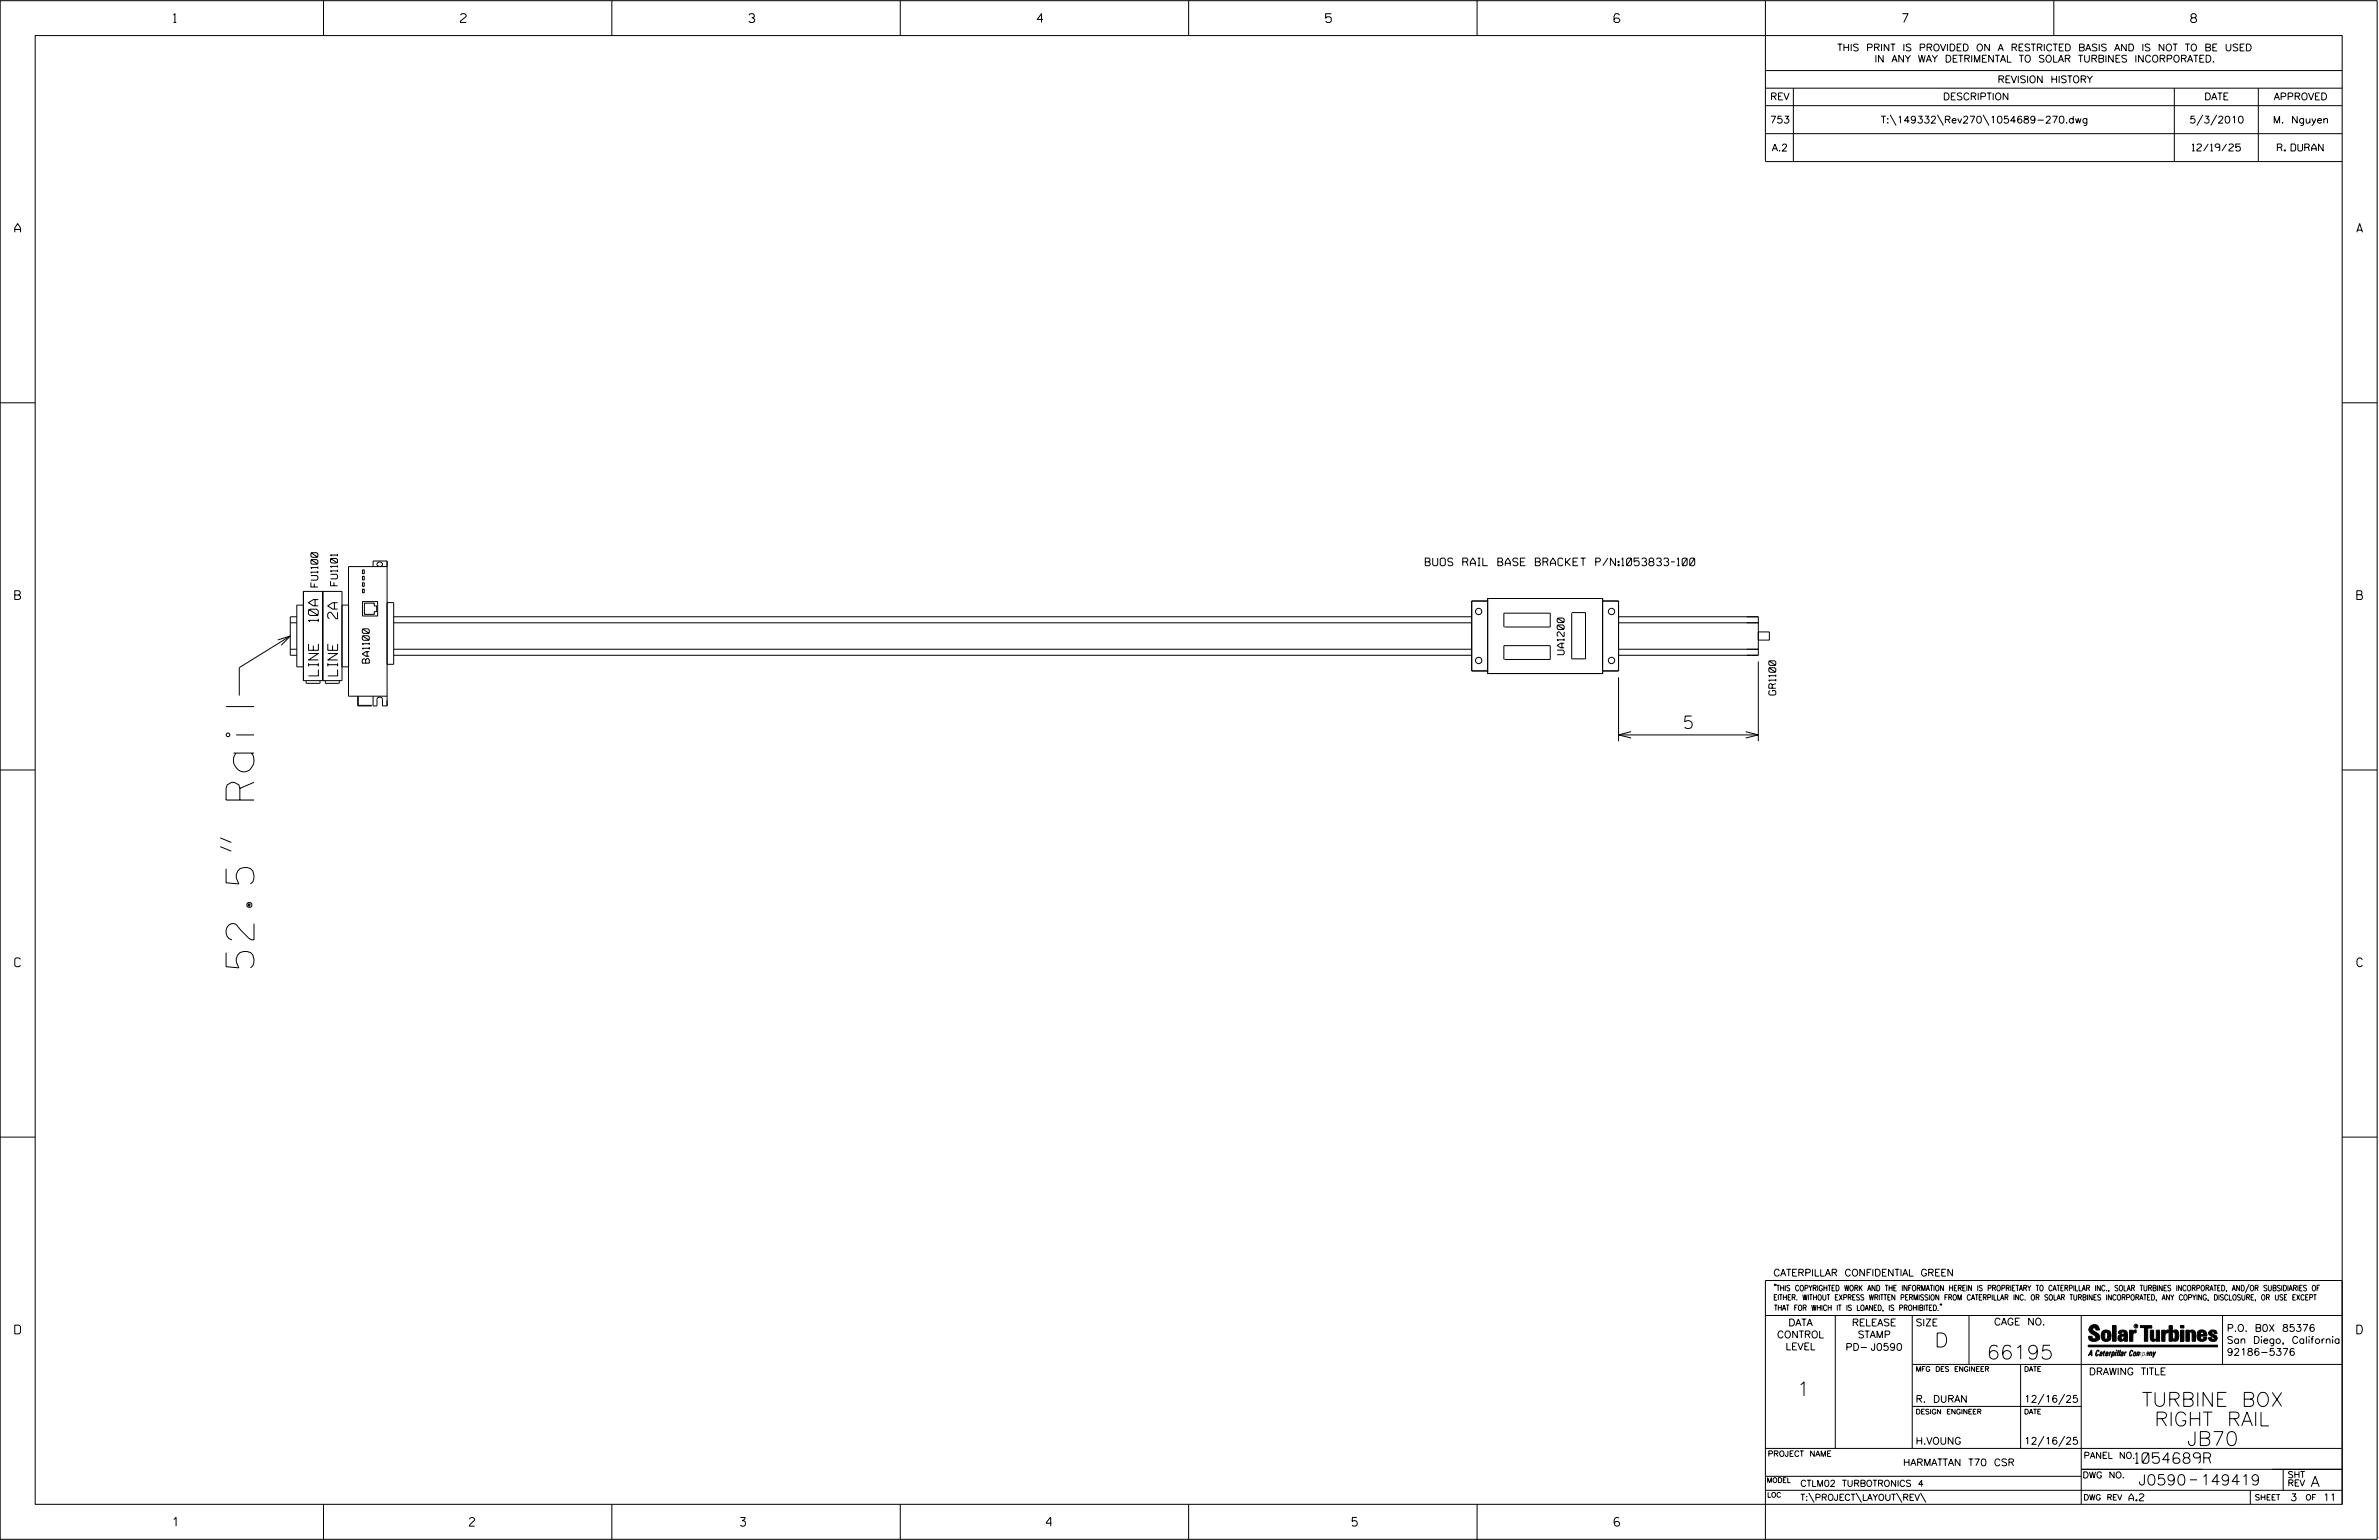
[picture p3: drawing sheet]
<svg xmlns="http://www.w3.org/2000/svg" width="864mm" height="559mm" viewBox="0 0 864 559" stroke-linecap="round" stroke-linejoin="round" font-family="sans-serif">
<defs><g id="words">
<text font-size="10.2" x="92.2" y="351.2" transform="rotate(-90 92.2 351.2)">52.5&quot; Rail</text>
<g font-size="5.1">
<text x="702.3" y="488.8">D</text>
<text x="721.2" y="493.2">66195</text>
<text x="652.2" y="506.5">1</text>
<text x="777.5" y="510.3">TURBINE BOX</text>
<text x="782.1" y="517.4">RIGHT RAIL</text>
<text x="793.9" y="524.5">JB70</text>
</g>
<text font-size="4.6" x="611.6" y="264.4">5</text>
<g font-size="3.8">
<text x="775.1" y="531">1054689R</text>
<text x="776.3" y="538.9">J0590</text>
<text x="798.8" y="538.9">149419</text>
<text x="838.8" y="539.5">A</text>
</g>
<g font-size="3.6">
<text x="115.5" y="225.7" transform="rotate(-90 115.5 225.7)">10A</text>
<text x="122.5" y="224.5" transform="rotate(-90 122.5 224.5)">2A</text>
<text x="115.6" y="245.3" transform="rotate(-90 115.6 245.3)">LINE</text>
<text x="122.5" y="245.3" transform="rotate(-90 122.5 245.3)">LINE</text>
</g>
<g font-size="3.2">
<text x="63" y="8.2">1</text>
<text x="167.2" y="8.2">2</text>
<text x="271.8" y="8.2">3</text>
<text x="376.5" y="8.2">4</text>
<text x="481.2" y="8.2">5</text>
<text x="690.6" y="8.2">7</text>
<text x="795.3" y="8.2">8</text>
<text x="5.4" y="84.3">A</text>
<text x="855.5" y="84.3">A</text>
<text x="5.4" y="217.5">B</text>
<text x="855.6" y="217.5">B</text>
<text x="5.4" y="350.8">C</text>
<text x="855.6" y="350.8">C</text>
<text x="5.4" y="484">D</text>
<text x="855.6" y="484">D</text>
<text x="62.8" y="553.8">1</text>
<text x="170.4" y="553.8">2</text>
<text x="268.8" y="553.8">3</text>
<text x="379.8" y="553.8">4</text>
<text x="490.8" y="553.8">5</text>
<text x="585.9" y="553.8">6</text>
</g>
<text font-size="2.8" x="517.4" y="205.3">BUOS RAIL BASE BRACKET P/N:1053833-100</text>
<g font-size="2.5">
<text x="666.9" y="18.5">THIS PRINT IS PROVIDED ON A RESTRICTED BASIS AND IS NOT TO BE USED</text>
<text x="680.5" y="22.6">IN ANY WAY DETRIMENTAL TO SOLAR TURBINES INCORPORATED.</text>
<text x="725.1" y="30">REVISION HISTORY</text>
<text x="642.6" y="36.3">REV</text>
<text x="705.3" y="36.3">DESCRIPTION</text>
<text x="800.2" y="36.3">DATE</text>
<text x="825.4" y="36.3">APPROVED</text>
<text x="642.5" y="44.7">753</text>
<text x="682.8" y="44.7">T:\149332\Rev270\1054689-270.dwg</text>
<text x="794.8" y="44.7">5/3/2010</text>
<text x="825.1" y="44.7">M. Nguyen</text>
<text x="643.2" y="54.8">A.2</text>
<text x="795.8" y="54.8">12/19/25</text>
<text x="826.7" y="54.8">R. DURAN</text>
<text x="115.4" y="213" transform="rotate(-90 115.4 213)">FU1100</text>
<text x="122.5" y="212.6" transform="rotate(-90 122.5 212.6)">FU1101</text>
<text x="567.8" y="237.6" transform="rotate(-90 567.8 237.6)">UA1200</text>
<text x="134.1" y="240.6" transform="rotate(-90 134.1 240.6)">BA1100</text>
<text x="644.6" y="252.2" transform="rotate(-90 644.6 252.2)">GR1100</text>
<text x="643.8" y="463">CATERPILLAR CONFIDENTIAL GREEN</text>
<text x="645.1" y="485.5">CONTROL</text>
<text x="649.2" y="481.1">DATA</text>
<text x="672.3" y="481.1">RELEASE</text>
<text x="674.4" y="485.5">STAMP</text>
<text x="695.4" y="481.1">SIZE</text>
<text x="723.8" y="480.8">CAGE NO.</text>
<text x="808.4" y="483.1">P.O. B0X 85376</text>
<text x="648.2" y="489.8">LEVEL</text>
<text x="669.9" y="490">PD- J0590</text>
<text x="808.4" y="487.5">San Diego, California</text>
<text x="808.4" y="491.8">92186-5376</text>
<text x="758.3" y="498.9">DRAWING TITLE</text>
<text x="695.4" y="508.9">R. DURAN</text>
<text x="734.8" y="508.9">12/16/25</text>
<text x="695.4" y="524.1">H.VOUNG</text>
<text x="734.8" y="524.1">12/16/25</text>
<text x="690.8" y="531.9">HARMATTAN T70 CSR</text>
<text x="772.8" y="544.6">A.2</text>
<text x="831.4" y="544.6">3</text>
<text x="843.3" y="544.6">11</text>
</g>
<g font-size="2.3">
<text x="756.4" y="529.2">PANEL NO.</text>
<text x="653.5" y="539.4">CTLM02 TURBOTRONICS 4</text>
<text x="756" y="536.3">DWG NO.</text>
<text x="830.4" y="539.3">REV</text>
<text x="830.4" y="536.2">SHT</text>
<text x="653.5" y="544.5">T:\PROJECT\LAYOUT\REV\</text>
</g>
<g font-size="2">
<text x="643.8" y="468.4">&quot;THIS COPYRIGHTED WORK AND THE INFORMATION HEREIN IS PROPRIETARY TO CATERPILLAR INC., SOLAR TURBINES INCORPORATED, AND/OR SUBSIDIARIES OF</text>
<text x="643.8" y="471.8">EITHER. WITHOUT EXPRESS WRITTEN PERMISSION FROM CATERPILLAR INC. OR SOLAR TURBINES INCORPORATED, ANY COPYING, DISCLOSURE, OR USE EXCEPT</text>
<text x="644" y="475.6">THAT FOR WHICH IT IS LOANED, IS PROHIBITED.&quot;</text>
<text x="641.7" y="528.5">PROJECT NAME</text>
<text x="756.3" y="544.3">DWG REV</text>
<text x="818.5" y="544.3">SHEET</text>
<text x="836.9" y="544.3">OF</text>
</g>
<g font-size="1.8">
<text x="695.4" y="497.6">MFG DES ENGINEER</text>
<text x="734.8" y="497.6">DATE</text>
<text x="695.4" y="513.1">DESIGN ENGINEER</text>
<text x="734.8" y="513.1">DATE</text>
<text x="641.3" y="538">MODEL</text>
<text x="641.5" y="543.3">LOC</text>
</g>
<text font-size=".9" x="775.1" y="481.7">R</text>
</g></defs>
<g fill="none" stroke="#000" stroke-width=".36">
<path d="M.1 .2h862.8v558.4h-862.8zM12.8 12.9h837.4v533h-837.4zM117.4 .2v12.7M222.1 .2v12.7M326.8 .2v12.7M431.5 .2v12.7M536.2 .2v12.7M587.9 5.5l-.5-.5h-1l-.5 1v1.7l.5 .4h1l.6-.4v-.6l-.6-.5h-1l-.5 .5M640.9 .2v58.4h209.3M745.6 .2v12.7M640.9 25.6h209.3M640.9 32h209.3"/>
<path d="M640.9 38.3h209.3M651 32v26.6M789.3 32v26.6M819.8 32v26.6M640.9 48.5h209.3M686.2 41.7l2.1 3.8M703.3 41.7l2.2 3.8M719.9 41.7l2.1 3.8M799.6 41.7l-2.1 3.8M804.7 41.7l-2.2 3.8M.1 146.2h12.7M850.2 146.2h12.7"/>
<path d="M110.1 219.6h-2.4v22.4h2.4M110.1 214.6h14v32.4h-14zM117.2 214.6v32.4M124.1 219.6h2.4M131.6 213.8h.6v1.3h-.6zM131.6 211.5h.6v1.3h-.6zM131.6 209.1h.6v1.3h-.6zM131.6 206.8h.6v1.3h-.6zM131.6 218.3h5.5v5.2h-5.5zM135.4 205.6v-2h5.1v52.6h-1.6v-2.4a1.02 1.02 0 0 0-1.1-.9 1.02 1.02 0 0 0-1 .9v2.4h-1.4v-3.6M140.5 218.7h2.4v22.4h-2.4M140.5 205.6h-14v47h14"/>
<path d="M540 217.2h41.8v27.2h-41.8zM540 218.1h-5.8v25.4h5.8M581.8 218.1h5.8v25.4h-5.8M100.9 232.2l4.5-1.4-3.3 3.3M105.4 235.6h2.3M105.4 226h2.3M105.4 230.8l-18.5 11.5v10.1M107.7 223.8h-2.3v14h2.3M132.3 221.9v1h3.6v-1h.8v-2h-.8v-1h-3.6v4M142.9 235.6h391.3M142.9 237.8h391.3M142.9 223.8h391.3"/>
<path d="M142.9 226h391.3M545.9 227.5v-5h16.9v5h-16.7M545.9 239.3v-5h16.9v5h-16.7M570.5 222.3h5.1v16.8h-5.1v-16.6M587.6 223.8h50.7v14h-50.7M587.6 235.6h50.7M587.6 226h50.7M638.3 229.3h4v3h-4M111.1 247l.2 1h4.7l.2-1M118.1 247l.2 1h4.6l.3-1M124.1 242h2.4M129.9 252.6v3.6h5v-.3"/>
<path d="M130 252.6v3.3h4.9M587.6 245.7v23.3M638.3 240v29M.1 279.4h12.7M587.6 266.7h50.7M592.1 265.5l-4.5 1.2 4.5 1.1M633.7 265.5l4.6 1.2-4.6 1.1M850.2 279.4h12.7M79.9 307.2l4.1 1.7M79.9 304l4.1 1.7M.1 412.6h12.7M850.2 412.6h12.7"/>
<path d="M640.9 477.3h209.3M644.2 466.1l-.1 .4M644.7 466.1l-.2 .4M666.2 477.3v48.3M694.2 477.3v48.3M704.4 473.3l-.1 .4M704.8 473.3l-.1 .4M714.8 477.3v17.8M755.5 477.3v68.6M806.8 477.3v17.8M816.5 466l-1.4 3.1M850.2 464.6h-209.3v94"/>
<path d="M850.2 464.8v81.1M694.2 495.1h156M733.5 495.1v30.5M758.6 481.4a2.02 2.02 0 0 1 3.1-.1l.5 1.3h-1.3l-.2-.6-.4-.2-.6 .1-.1 .4 .4 .7a2.46 2.46 0 0 1 2.2 2.9 2.83 2.83 0 0 1-3.8 .3l-.3-1.3h1.3l.2 .7 .6 .3 .5-.2 .2-.5-.4-.6-1.9-1.2-.4-.9zM759.2 491.3h-.7l.7-1.2v1.9h.2l-.1-2.1-1.3 2.1 .5-.5h.7M761.3 490l.3-.2 .4 .3-.1 .3-.3-.4-.4 .3-.3 1.6h.4l.4-.5-.3 .6-.4 .1-.3-.4zM762.6 490.6l.5-.1-.1 1.4h-.9a.74 .74 0 0 1 .9-.8l-.3 .7-.5 .1 .2-.5 .6-.2v-.5l-.7 .2zM763 483.2a2.17 2.17 0 0 1 3.1 0l.3 1.4-.3 1.5a2.17 2.17 0 0 1-3.1 0l-.3-1.5zM763.6 490.5l.4-.4 .2 .6h-.3l-.3 .9 .2 .4-.3-.1zM764.1 483.7l.5-.4 .4 .3v2.2l-.4 .2-.5-.2zM764.6 491.1l.6 .2v-.7l-.4-.1-.4 .6-.1 .8h.6M764.6 491.1l-.1 .8h.4"/>
<path d="M764.6 482.6v.8M764.8 490.7l.4 .1v.3h-.6zM765 491.5l-.1 .4zM766 490.5l-.5 1.5zM766 490.8l.4-.3-.4 .4M766.9 481h1.3v5.7h-1.3zM767 490.8l.5 .1-.3 .8-.4 .2zM767.3 490.5h-.5l-.5 2M767.3 490.5a.8 .8 0 0 1 .2 1 .8 .8 0 0 1-.9 .4l-.1 .6M767.3 490.5l-.1 .2M768.1 490.5l-.4 1.5zM768.2 489.9h.3l-.1 .2h-.2z"/>
<path d="M769 489.9l-.5 2.1zM769.7 489.9l-.6 2.1zM770.1 491.4l.5-.3-.5 .8zM770.4 491.9h.1M770.6 491.1l.1-.4-.7 .2 .1-.3 .6-.1 .2 .3-.5 1.1M770.6 491.1a.74 .74 0 0 0-.8 .8h.6M771 484.8h-.7l-.3 .6 .4 .7 .5-.3 .1-2.4h-.8l-.1 .4h-1.2a1.71 1.71 0 0 1 1.8-1.3 1.71 1.71 0 0 1 1.6 1.4v2.8h-1.1l-.1-.6M771 484.2l-1.5 .1a1.41 1.41 0 0 0 0 2.4l.5 .1 1.1-.7M771.2 486.1h-.1M771.4 490.5l.1 .3 .4-.3-.9 1.5zM771.5 490.8h.1M773 482.7h1.2v.5l.5-.5 .7-.1v1h-.6l-.5 .4-.1 2.7h-1.2z"/>
<path d="M773.3 490.3l.6-.4 .4 .2-.1 .4-.3-.4a1.28 1.28 0 0 0-.5 1.8l.6-.4-.1 .4-.8 .1zM774.7 490.8l.5-.3a.88 .88 0 0 1 .2 .9 .88 .88 0 0 1-.7 .7l-.2-.2zM774.8 490.9h.5l-.3 1h-.3l-.2-.2zM775.2 490.5l-.1 .2M776.8 481h4.3v.9h-1.5v4.8h-1.3M776.8 490.6l-.8 .2v-.3l-.4 1.5 .8-1.3v1.3l.3-1.2M779.3 491.1h.4M779.6 490.5h.3l-.3 1.4M779.6 490.7h.2l-.1 .4M779.7 491.1l-.1 .4M779.7 491.1l-.4 .2M780.1 492l.4-1.5 .1 .3 .3-.3 .3 .2-.3 1.3v-1.3l-.7 1.3"/>
<path d="M780.6 482.7h1.2v2.7l.1 .4 .4 .3 .4-.7v-2.7h1.2l.1 4h-1.3v-.5l-1.1 .6-.7-.3-.3-.7zM781.6 492.5l1-2-.8 1.3-.2-1.3-.2 2M784.7 482.7h1.2v.5l.5-.5 .7-.1v1h-.5l-.6 .4-.1 2.7h-1.2zM787.4 481h1.2v2a1.4 1.4 0 0 1 2.2 .2l.1 1.4-.4 1.9-1.5 .1-.4-.5v-1l.5 .9 .5-.3v-2.1l-.5-.4-.5 .7v2.8h-1.2zM791.5 482.7h1.3v4h-1.3zM791.5 481h1.3v.9h-1.3zM793.5 482.7h1.3v.4l.7-.5 1.1 .2 .4 .6v3.3h-1.2l-.3-3.4-.7 .2v3.2h-1.3zM794.8 483.1h.1M797.7 483.2a1.92 1.92 0 0 1 2.4-.5 1.92 1.92 0 0 1 1 2.1h-2.3v.8l.6 .5 .5-.3v-.5h1.2a1.83 1.83 0 0 1-2.1 1.4 1.83 1.83 0 0 1-1.5-2.1zM798.8 484.2v.6M799.1 483.4h.6l.2 .8h-1.1zM804.6 482.9a1.84 1.84 0 0 0-2.9 .8 3.3 3.3 0 0 0 2.2 1.9l-.5 .5-.4-.3-.1-.4h-1.2l.1 .6a1.92 1.92 0 0 0 2.9 .4"/>
<path d="M804.9 483.8h-1.2l-.2-.6-.5 .1-.1 .3 .1 .3 1.8 .9M805.1 488.1h-47.1v.6h47.1M694.2 510.3h61.3M742 505.8l-2.2 3.9M749.5 505.8l-2.2 3.9M640.9 525.6h209.2M640.9 535.7h114.6M742 521.1l-2.2 3.8M749.5 521.1l-2.2 3.8M755.5 533.2h94.7M795 537h2.6M828.8 533.2v7.6"/>
<path d="M117.4 545.9v12.7M222.1 545.9v12.7M326.8 545.9v12.7M431.5 545.9v12.7M536.2 545.9v12.7M640.9 540.8h209.3M656.6 541.7l2 3.5M673.8 541.7l1.9 3.5M688.4 541.7l2 3.5M697.2 541.7l1.9 3.5M816.9 541v4.9M863.5 558h.1"/>
<circle cx="137.9" cy="204.8" r=".94"/>
<circle cx="536.8" cy="221.9" r="1.14"/>
<circle cx="536.8" cy="239.7" r="1.14"/>
<circle cx="585" cy="221.9" r="1.14"/>
<circle cx="585" cy="239.7" r="1.14"/>
<circle cx="775.4" cy="481.2" r=".69"/>
</g>
<g fill="#000">
<path d="M768.1 490.5l-.4 1.5zM768.2 489.9h.3l-.1 .2h-.2zM769 489.9l-.5 2.1zM769.7 489.9l-.6 2.1zM791.5 481h1.3v.9h-1.3zM791.5 482.7h1.3v4h-1.3zM758 488.1h47.1v.6h-47.1z"/>
<path d="M759.2 489.9l-1.2 2.1 .5-.5h.7v.5h.2zM759.2 490.1v1.2h-.7z" fill-rule="evenodd"/>
<path d="M758.6 481.4a2.02 2.02 0 0 1 3.1-.1l.5 1.3h-1.3l-.2-.6-.4-.2-.6 .1-.1 .4 .4 .7a2.46 2.46 0 0 1 2.2 2.9 2.83 2.83 0 0 1-3.8 .3l-.3-1.3h1.3l.2 .7 .6 .3 .5-.2 .2-.5-.4-.6-1.9-1.2-.4-.9z" fill-rule="evenodd"/>
<path d="M761.3 490l.3-.2 .4 .3-.1 .3-.3-.4-.4 .3-.3 1.6h.4l.4-.5-.3 .6-.4 .1-.3-.4z" fill-rule="evenodd"/>
<path d="M762.6 490.6l.5-.1-.1 1.4h-.9a.74 .74 0 0 1 .9-.8l-.6 .3-.2 .5 .5-.1 .3-.6v-.5l-.7 .2z" fill-rule="evenodd"/>
<path d="M763.6 490.5l.4-.4 .2 .6h-.3l-.3 .9 .2 .4-.3-.1z" fill-rule="evenodd"/>
<path d="M764.8 490.5l.5 .3-.1 .5h-.6l.6-.2v-.3l-.4-.1-.3 1.2h.4l.3-.4-.6 .6-.3-.2v-.4z" fill-rule="evenodd"/>
<path d="M763 483.2a2.17 2.17 0 0 1 3.1 0l.3 1.4-.3 1.5a2.17 2.17 0 0 1-3.1 0l-.3-1.5zM764.1 483.7v2.1l.5 .2 .4-.2v-2.2l-.4-.3z" fill-rule="evenodd"/>
<path d="M766 490.5v.3l.4-.1-.4 .2-.5 1.1z" fill-rule="evenodd"/>
<path d="M766.8 490.5l-.5 2 .3-.6a.71 .71 0 0 0 .9-.5 .71 .71 0 0 0-.4-.9zM767 490.8l.5 .1-.3 .8-.4 .2z" fill-rule="evenodd"/>
<path d="M766.9 481h1.3v5.7h-1.3z" fill-rule="evenodd"/>
<path d="M770.1 490.6l.6-.1 .2 .3-.4 1.2-.5 .1-.2-.5 .3-.5h.5l-.7 .5v.3l.4-.1 .4-.9-.5-.2-.2 .2z" fill-rule="evenodd"/>
<path d="M769.4 482.8l-.5 1h1.2l.1-.4h.8v.8l-1.5 .1a1.41 1.41 0 0 0 0 2.4l.5 .1 1.1-.7 .1 .6h1.1v-2.8a1.79 1.79 0 0 0-2.4-1.2zM770.3 484.8h.7l-.1 1-.5 .3-.4-.7z" fill-rule="evenodd"/>
<path d="M771.4 490.5l.1 .3 .4-.3-.9 1.5z" fill-rule="evenodd"/>
<path d="M773 482.7h1.2v.5l.5-.5 .7-.1v1h-.6l-.5 .4-.1 2.7h-1.2z" fill-rule="evenodd"/>
<path d="M773.3 490.3l.6-.4 .4 .2-.1 .4-.3-.4a1.28 1.28 0 0 0-.5 1.8l.6-.4-.3 .5h-.6z" fill-rule="evenodd"/>
<path d="M774.7 490.8l-.2 1.1h.7a.96 .96 0 0 0 0-1.4zM774.8 490.9h.5l-.1 .6-.5 .4-.2-.2z" fill-rule="evenodd"/>
<path d="M776 490.5v.3l.4-.3 .2 .3 .7-.2-.3 1.4v-1.3l-.6 1.3v-1.3l-.8 1.3z" fill-rule="evenodd"/>
<path d="M776.8 481h4.3v.9h-1.5v4.8h-1.3v-4.8h-1.5z" fill-rule="evenodd"/>
<path d="M777.9 490.5l-.5 2 .3-.6a.71 .71 0 0 0 .9-.5 .71 .71 0 0 0-.4-.9zM778.1 490.8l.3-.1 .1 .4-.5 .8-.2-.5z" fill-rule="evenodd"/>
<path d="M779.3 490.6l.6-.1-.3 1.5-.7-.1a.67 .67 0 0 1 .8-.8l-.6 .3-.1 .5 .4-.1 .4-.9-.4-.2-.3 .2z" fill-rule="evenodd"/>
<path d="M780.5 490.5l.1 .3 .3-.3 .3 .2-.3 1.3v-1.3l-.8 1.3z" fill-rule="evenodd"/>
<path d="M780.6 482.7h1.2v2.7l.1 .4 .4 .3 .4-.7v-2.7h1.2l.1 4h-1.3v-.5l-1.1 .6-.7-.3-.3-.7z" fill-rule="evenodd"/>
<path d="M781.6 490.5l.2 1.3 .8-1.3-1.2 2z" fill-rule="evenodd"/>
<path d="M784.7 482.7h1.2v.5l.5-.5 .7-.1v1h-.5l-.6 .4-.1 2.7h-1.2z" fill-rule="evenodd"/>
<path d="M787.4 481h1.2v2a1.4 1.4 0 0 1 2.2 .2l.1 1.4-.4 1.9-1.5 .1-.4-.5v-1l.5 .9 .5-.3v-2.1l-.5-.4-.5 .7v2.8h-1.2z" fill-rule="evenodd"/>
<path d="M793.5 482.7h1.3v.4a1.29 1.29 0 0 1 2.2 .3v3.3h-1.2l-.3-3.4-.7 .2v3.2h-1.3z" fill-rule="evenodd"/>
<path d="M797.7 483.2a1.92 1.92 0 0 1 2.4-.5 1.92 1.92 0 0 1 1 2.1h-2.3v.8l.6 .5 .5-.3v-.5h1.2a1.83 1.83 0 0 1-2.1 1.4 1.83 1.83 0 0 1-1.5-2.1zM799.1 483.4l-.3 .8h1.1l-.2-.8z" fill-rule="evenodd"/>
<path d="M801.9 483.2a1.94 1.94 0 0 1 3 .1v.5h-1.2l-.2-.6-.5 .1-.1 .3 .1 .3 1.8 .9a1.2 1.2 0 0 1 .1 1.3 1.2 1.2 0 0 1-1.2 .7l-1.6-.4-.4-1h1.2l.1 .4 .4 .3 .5-.5a3.3 3.3 0 0 1-2.2-1.9z" fill-rule="evenodd"/>
<circle cx="761.4" cy="492" r=".07"/>
<circle cx="762.2" cy="485.1" r=".07"/>
<circle cx="769.3" cy="492" r=".07"/>
<circle cx="773.1" cy="486.7" r=".07"/>
<circle cx="791.5" cy="486.7" r=".07"/>
<circle cx="791.5" cy="481" r=".07"/>
<circle cx="794.8" cy="486.7" r=".07"/>
</g>
<use href="#words"/>
</svg>
